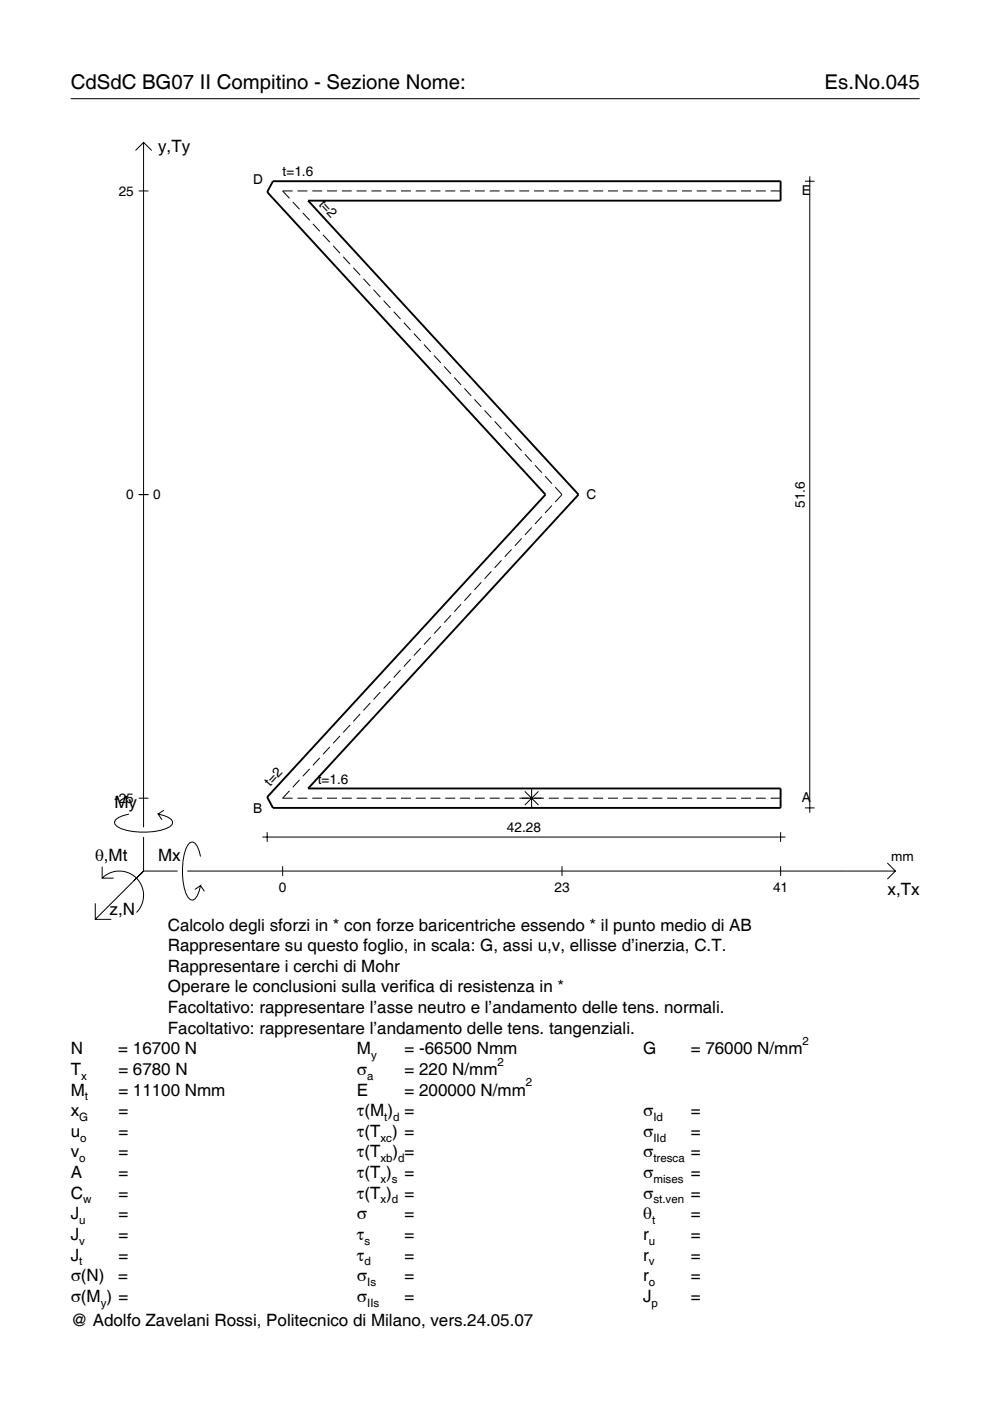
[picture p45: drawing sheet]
<svg xmlns="http://www.w3.org/2000/svg" width="210mm" height="297mm" viewBox="0 0 210 297" stroke-linecap="round" stroke-linejoin="round" font-family="sans-serif">
<defs><g id="words">
<g font-size="4.3">
<text x="15" y="18.9">CdSdC BG07 II Compitino - Sezione Nome:</text>
<text x="174.8" y="18.9">Es.No.045</text>
</g>
<g font-size="3.6">
<text x="33.5" y="32.3">y,Ty</text>
<text x="24.3" y="171.3">My</text>
<text x="20.1" y="182.6">θ,Mt</text>
<text x="33.5" y="182.6">Mx</text>
<text x="188.2" y="189.8">x,Tx</text>
<text x="23.2" y="193.9">z,N</text>
<text x="35.6" y="197.3">Calcolo degli sforzi in * con forze baricentriche essendo * il punto medio di AB</text>
<text x="35.6" y="201.7">Rappresentare su questo foglio, in scala: G, assi u,v, ellisse d’inerzia, C.T.</text>
<text x="35.6" y="206">Rappresentare i cerchi di Mohr</text>
<text x="35.6" y="210.4">Operare le conclusioni sulla verifica di resistenza in *</text>
<text x="35.6" y="214.8">Facoltativo: rappresentare l’asse neutro e l’andamento delle tens. normali.</text>
<text x="35.6" y="219.2">Facoltativo: rappresentare l’andamento delle tens. tangenziali.</text>
<text x="15" y="223.5">N</text>
<text x="15" y="227.9">T</text>
<text x="25.1" y="223.5">= 16700 N</text>
<text x="25.1" y="227.9">= 6780 N</text>
<text x="75.7" y="227.9">σ</text>
<text x="75.7" y="223.5">M</text>
<text x="85.8" y="223.5">= -66500 Nmm</text>
<text x="85.8" y="227.9">= 220 N/mm</text>
<text x="136.4" y="223.5">G</text>
<text x="146.5" y="223.5">= 76000 N/mm</text>
<text x="15" y="232.3">M</text>
<text x="25.1" y="232.3">= 11100 Nmm</text>
<text x="75.7" y="232.3">E</text>
<text x="85.8" y="232.3">= 200000 N/mm</text>
<text x="15" y="236.7">x</text>
<text x="25.1" y="236.7">=</text>
<text x="75.7" y="236.7">τ(M ) =</text>
<text x="136.4" y="236.7">σ</text>
<text x="146.5" y="236.7">=</text>
<text x="15" y="241">u</text>
<text x="15" y="245.4">v</text>
<text x="25.1" y="241">=</text>
<text x="25.1" y="245.4">=</text>
<text x="75.7" y="241">τ(T ) =</text>
<text x="75.7" y="245.4">τ(T</text>
<text x="83.3" y="245.4">) =</text>
<text x="136.4" y="241">σ</text>
<text x="136.4" y="245.4">σ</text>
<text x="146.5" y="241">=</text>
<text x="146.5" y="245.4">=</text>
<text x="15" y="249.8">A</text>
<text x="25.1" y="249.8">=</text>
<text x="75.7" y="249.8">τ(T )</text>
<text x="85.8" y="249.8">=</text>
<text x="136.4" y="249.8">σ</text>
<text x="146.5" y="249.8">=</text>
<text x="15" y="254.2">C</text>
<text x="25.1" y="254.2">=</text>
<text x="75.7" y="254.2">τ(T )</text>
<text x="85.8" y="254.2">=</text>
<text x="136.4" y="254.2">σ</text>
<text x="146.5" y="254.2">=</text>
<text x="15" y="258.5">J</text>
<text x="15" y="262.9">J</text>
<text x="25.1" y="258.5">=</text>
<text x="25.1" y="262.9">=</text>
<text x="75.7" y="258.5">σ</text>
<text x="75.7" y="262.9">τ</text>
<text x="85.8" y="258.5">=</text>
<text x="85.8" y="262.9">=</text>
<text x="136.4" y="258.5">θ</text>
<text x="136.4" y="262.9">r</text>
<text x="146.5" y="258.5">=</text>
<text x="146.5" y="262.9">=</text>
<text x="15" y="267.3">J</text>
<text x="25.1" y="267.3">=</text>
<text x="75.7" y="267.3">τ</text>
<text x="85.8" y="267.3">=</text>
<text x="136.4" y="267.3">r</text>
<text x="146.5" y="267.3">=</text>
<text x="15" y="271.7">σ(N)</text>
<text x="25.1" y="271.7">=</text>
<text x="75.7" y="271.7">σ</text>
<text x="85.8" y="271.7">=</text>
<text x="136.4" y="271.7">r</text>
<text x="146.5" y="271.7">=</text>
<text x="15" y="276">σ(M ) =</text>
<text x="15" y="281.2">@ Adolfo Zavelani Rossi, Politecnico di Milano, vers.24.05.07</text>
<text x="75.7" y="276">σ</text>
<text x="85.8" y="276">=</text>
<text x="136.4" y="276">J</text>
<text x="146.5" y="276">=</text>
</g>
<g font-size="2.9">
<text x="25.2" y="41.5">25</text>
<text x="53.7" y="39.1">D</text>
<text x="59.9" y="37.4">t=1.6</text>
<text x="170" y="41.4">E</text>
<text x="67.5" y="43.4" transform="rotate(47 67.5 43.4)">t=2</text>
<text x="26.8" y="105.9">0</text>
<text x="32.5" y="105.9">0</text>
<text x="124.4" y="105.8">C</text>
<text x="170.7" y="107.7" transform="rotate(-90 170.7 107.7)">51.6</text>
<text x="57.3" y="166.8" transform="rotate(-47 57.3 166.8)">t=2</text>
<text x="67.4" y="166.1">t=1.6</text>
<text x="24.2" y="170.2">-25</text>
<text x="53.7" y="172.4">B</text>
<text x="170" y="170.1">A</text>
<text x="107.5" y="176.4">42.28</text>
<text x="189" y="182.6">mm</text>
<text x="59.1" y="189.1">0</text>
<text x="117.6" y="189.1">23</text>
<text x="163.9" y="189.1">41</text>
</g>
<g font-size="2.4">
<text x="170.2" y="221.5">2</text>
<text x="78.7" y="224.5">y</text>
<text x="105.5" y="225.9">2</text>
<text x="17.2" y="228.9">x</text>
<text x="18" y="233.3">t</text>
<text x="77.9" y="228.9">a</text>
<text x="111.5" y="230.3">2</text>
<text x="16.8" y="237.7">G</text>
<text x="81.5" y="237.7">t d</text>
<text x="138.5" y="237.7">Id</text>
<text x="17" y="242">o</text>
<text x="80.7" y="242">xc</text>
<text x="138.5" y="242">IId</text>
<text x="16.8" y="246.4">o</text>
<text x="80.7" y="246.4">xb d</text>
<text x="80.7" y="250.8">x s</text>
<text x="138.5" y="246.4">tresca</text>
<text x="138.5" y="250.8">mises</text>
<text x="17.6" y="255.2">w</text>
<text x="80.7" y="255.2">x d</text>
<text x="138.5" y="255.2">st.ven</text>
<text x="16.8" y="259.5">u</text>
<text x="16.8" y="263.9">v</text>
<text x="77.3" y="263.9">s</text>
<text x="137.6" y="263.9">u</text>
<text x="138.2" y="259.5">t</text>
<text x="16.8" y="268.3">t</text>
<text x="77.3" y="268.3">d</text>
<text x="137.6" y="268.3">v</text>
<text x="77.9" y="272.7">Is</text>
<text x="137.6" y="272.7">o</text>
<text x="21.4" y="277">y</text>
<text x="77.9" y="277">IIs</text>
<text x="138.2" y="277">p</text>
</g>
</g></defs>
<g fill="none" stroke="#000" stroke-width=".21">
<path d="M15 20.9h180M28.7 31.9l1.7-1.7 1.8 1.7M30.4 30.2v145.2M170.7 38.4h2M171.7 37.4v134.9M29.4 40.5h2.1M62 40.5h-2.1l1.5 1.6M62.1 42.8l1.4 1.6M63.1 40.5h2.1M64.2 45.1l1.5 1.6M66.2 40.5h2.1M66.3 47.5l1.5 1.5"/>
<path d="M68.5 49.8l1.4 1.6M69.3 40.5h2.1M70.6 52.1l1.5 1.6M72.5 40.5h2.1M72.8 54.4l1.4 1.6M74.9 56.8l1.5 1.5M75.6 40.5h2.1M77.1 59.1l1.4 1.6M78.7 40.5h2.1M81.9 40.5h2.1M85 40.5h2.1M88.1 40.5h2.2"/>
<path d="M91.3 40.5h2.1M94.4 40.5h2.1M97.6 40.5h2.1M100.7 40.5h2.1M103.8 40.5h2.1M107 40.5h2.1M110.1 40.5h2.1M113.2 40.5h2.1M116.4 40.5h2.1M119.5 40.5h2.1M122.6 40.5h2.1M125.8 40.5h2.1"/>
<path d="M128.9 40.5h2.1M132 40.5h2.1M135.2 40.5h2.1M138.3 40.5h2.1M141.5 40.5h2.1M144.6 40.5h2.1M147.7 40.5h2.1M150.9 40.5h2.1M154 40.5h2.1M157.1 40.5h2.1M160.3 40.5h2.1M163.4 40.5h2.1"/>
<path d="M79.2 61.4l1.4 1.6M81.3 63.7l1.5 1.6M83.5 66.1l1.4 1.5M85.6 68.4l1.5 1.6M87.8 70.7l1.4 1.6M89.9 73.1l1.4 1.5M92 75.4l1.5 1.5M94.2 77.7l1.4 1.6M96.3 80l1.5 1.6M98.5 82.4l1.4 1.5M100.6 84.7l1.4 1.6M102.7 87l1.5 1.6"/>
<path d="M104.9 89.3l1.4 1.6M107 91.7l1.5 1.5M109.2 94l1.4 1.6M111.3 96.3l1.4 1.6M113.4 98.6l1.5 1.6M29.4 104.9h2.1M106.3 118.8l-1.4 1.6M108.5 116.5l-1.5 1.6M110.6 114.2l-1.4 1.5M112.7 111.8l-1.4 1.6M114.9 109.5l-1.5 1.6M115.6 101l1.4 1.5"/>
<path d="M117 107.2l-1.4 1.6M117.7 103.3l1.5 1.6-1.5 1.5M87.1 139.8l-1.5 1.5M89.2 137.4l-1.4 1.6M91.3 135.1l-1.4 1.6M93.5 132.8l-1.5 1.5M95.6 130.5l-1.4 1.5M97.8 128.1l-1.5 1.6M99.9 125.8l-1.4 1.6M102 123.5l-1.4 1.5M104.2 121.1l-1.5 1.6M69.9 158.4l-1.4 1.5"/>
<path d="M72.1 156l-1.5 1.6M74.2 153.7l-1.4 1.6M76.4 151.4l-1.5 1.6M78.5 149.1l-1.4 1.5M80.6 146.7l-1.4 1.6M82.8 144.4l-1.5 1.6M84.9 142.1l-1.4 1.5M27.3 172.6a3.6 3.6 0 0 0-3 1.7l.1 .5a5.7 5.7 0 0 0 3.8 1.5 13.3 13.3 0 0 0 7.8-1l.5-.5 .1-.5a3.6 3.6 0 0 0-3.1-1.7l.8 1.2M29.4 169.2h2.1M30.4 177.5v7.2M34.7 171.8l-1.2 .8M55.6 177.5h110.9"/>
<path d="M56.6 176.4v2.1M61.4 167.7l-1.5 1.5h2.1M63.1 169.2h2.1M63.5 165.3l-1.4 1.6M65.7 163l-1.5 1.6M66.2 169.2h2.1M67.8 160.7l-1.5 1.6M69.3 169.2h2.1M72.5 169.2h2.1M75.6 169.2h2.1M78.7 169.2h2.1M81.9 169.2h2.1"/>
<path d="M85 169.2h2.1M88.1 169.2h2.2M91.3 169.2h2.1M94.4 169.2h2.1M97.6 169.2h2.1M100.7 169.2h2.1M103.8 169.2h2.1M107 169.2h2.1M110.1 169.2h5.2M111.3 167.8l2.9 2.9M112.7 167.2v4.1M114.2 167.8l-2.9 2.9"/>
<path d="M116.4 169.2h2.1M119.5 169.2h2.1M122.6 169.2h2.1M125.8 169.2h2.1M128.9 169.2h2.1M132 169.2h2.1M135.2 169.2h2.1M138.3 169.2h2.1M141.5 169.2h2.1M144.6 169.2h2.1M147.7 169.2h2.1M150.9 169.2h2.1"/>
<path d="M154 169.2h2.1M157.1 169.2h2.1M160.3 169.2h2.1M163.4 169.2h2.1M165.5 176.4v2.1M170.7 171.3h2M20.2 191.5v3.4h3.4M21.7 186.2a5.1 5.1 0 0 1 7.2 0 5.1 5.1 0 0 1 0 7.3M21.7 183.8v2.4h2.4M30.4 184.7l-10.2 10.2M30.4 184.7l-2 2M30.4 184.7h7.2"/>
<path d="M39.7 184.7h150.1M42.5 181.6a3.6 3.6 0 0 0-1.7-3.1l-.5 .1a5.7 5.7 0 0 0-1.5 3.8 13.3 13.3 0 0 0 1 7.8l.5 .5 .5 .2a3.6 3.6 0 0 0 1.7-3.1l-1.2 .8M42.5 187.8l.8 1.2M59.9 183.7v2M119.2 183.7v2M165.5 183.7v2M188.1 183l1.7 1.7-1.7 1.7"/>
</g>
<path d="M57.9 38.4h107.6v4.1h-100.2l57.4 62.4-57.4 62.3h100.2v4.1h-107.6l-1.3-2.3 59.1-64.1-59.1-64.2z" fill="none" stroke="#000" stroke-width=".4"/>
<use href="#words"/>
</svg>
